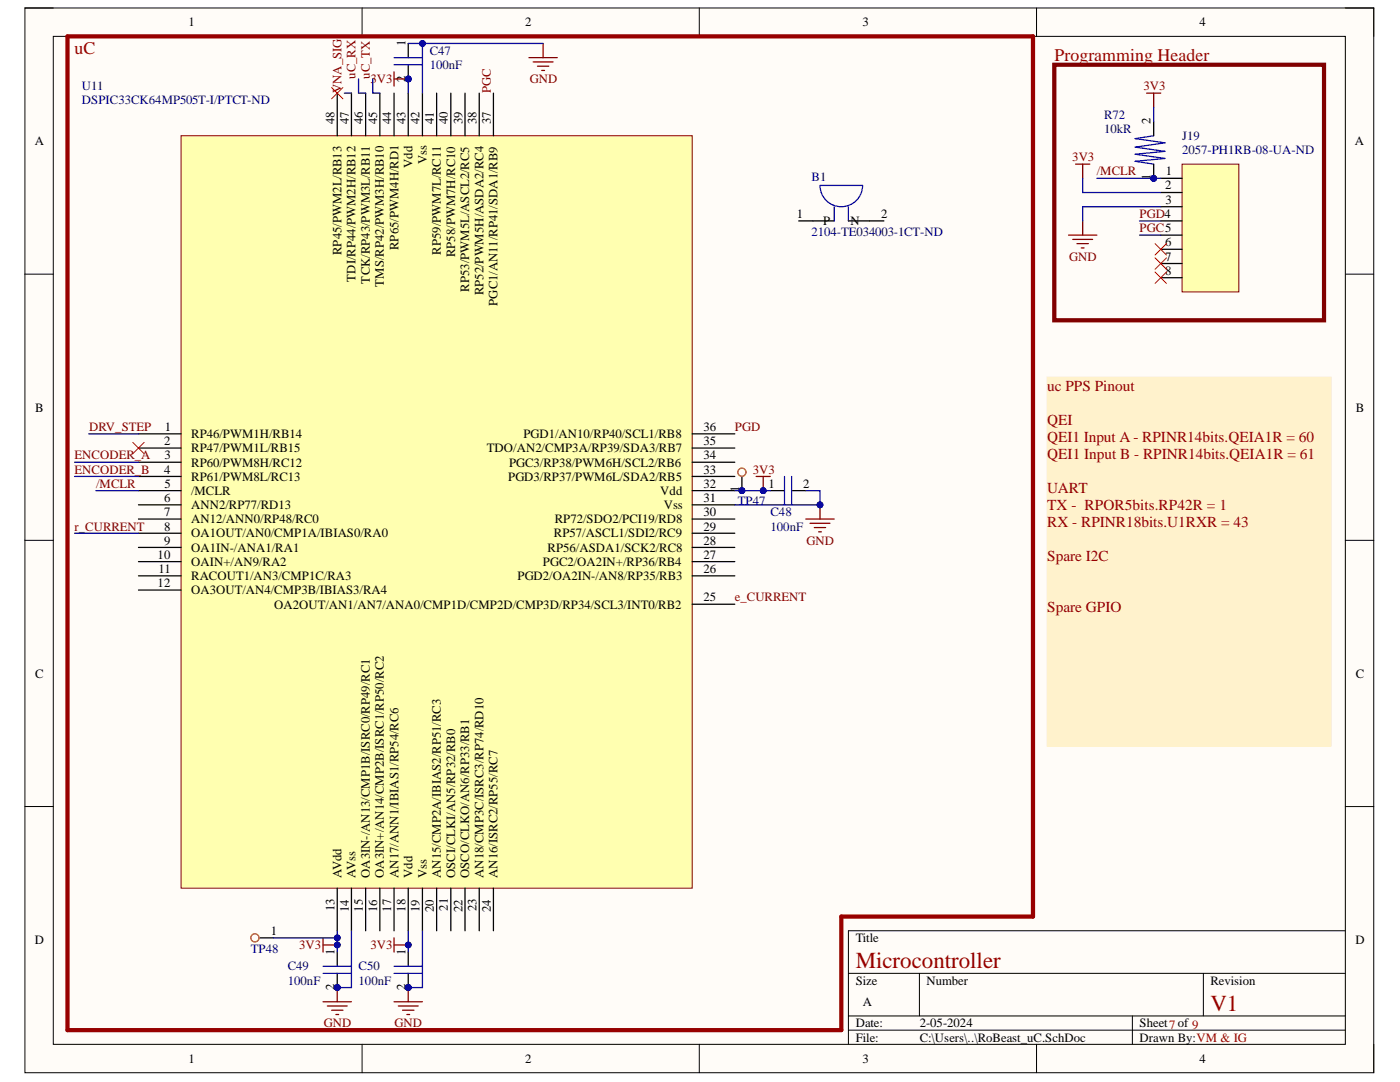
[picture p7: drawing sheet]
<svg xmlns="http://www.w3.org/2000/svg" width="279mm" height="216mm" viewBox="0 0 279 216" stroke-linecap="round" stroke-linejoin="round" font-family="sans-serif">
<defs><g id="words">
<g font-size="4.6" fill="#980000">
<text x="170.8" y="193.2">Microcontroller</text>
<text x="241.6" y="201.7">V1</text>
</g>
<g font-size="3.6" fill="#980000">
<text x="14.9" y="10.7">uC</text>
<text x="210.4" y="12.1">Programming Header</text>
</g>
<g font-size="3" fill="#980000">
<text x="209" y="78">uc PPS Pinout</text>
<text x="209" y="84.7">QEI</text>
<text x="209" y="88.1">QEI1 Input A - RPINR14bits.QEIA1R = 60</text>
<text x="209" y="91.6">QEI1 Input B - RPINR14bits.QEIA1R = 61</text>
<text x="209" y="98.3">UART</text>
<text x="209" y="101.7">TX - RPOR5bits.RP42R = 1</text>
<text x="209" y="105.1">RX - RPINR18bits.U1RXR = 43</text>
<text x="209" y="112">Spare I2C</text>
<text x="209" y="122.2">Spare GPIO</text>
</g>
<g font-size="2.5">
<text x="37.6" y="5.2">1</text>
<text x="104.8" y="5.2">2</text>
<text x="172.1" y="5.2">3</text>
<text x="239.4" y="5.2">4</text>
<text x="80.9" y="9.2" transform="rotate(-90 80.9 9.2)">1</text>
<text x="80.9" y="16.3" transform="rotate(-90 80.9 16.3)">2</text>
<text x="6.9" y="29">A</text>
<text x="66.7" y="24.8" transform="rotate(-90 66.7 24.8)">48</text>
<text x="69.6" y="24.8" transform="rotate(-90 69.6 24.8)">47</text>
<text x="72.4" y="24.8" transform="rotate(-90 72.4 24.8)">46</text>
<text x="75.3" y="24.8" transform="rotate(-90 75.3 24.8)">45</text>
<text x="78.1" y="24.8" transform="rotate(-90 78.1 24.8)">44</text>
<text x="80.9" y="24.8" transform="rotate(-90 80.9 24.8)">43</text>
<text x="83.7" y="24.8" transform="rotate(-90 83.7 24.8)">42</text>
<text x="86.6" y="24.8" transform="rotate(-90 86.6 24.8)">41</text>
<text x="89.4" y="24.8" transform="rotate(-90 89.4 24.8)">40</text>
<text x="92.3" y="24.8" transform="rotate(-90 92.3 24.8)">39</text>
<text x="95.1" y="24.8" transform="rotate(-90 95.1 24.8)">38</text>
<text x="97.9" y="24.8" transform="rotate(-90 97.9 24.8)">37</text>
<text x="229.6" y="24.8" transform="rotate(-90 229.6 24.8)">2</text>
<text x="270.4" y="29">A</text>
<text x="82.3" y="33.5" transform="rotate(-90 82.3 33.5)">Vdd</text>
<text x="85.2" y="32.8" transform="rotate(-90 85.2 32.8)">Vss</text>
<text x="229.6" y="35.9" transform="rotate(-90 229.6 35.9)">1</text>
<text x="232.7" y="35">1</text>
<text x="232.5" y="37.8">2</text>
<text x="232.6" y="40.7">3</text>
<text x="159" y="43.5">1</text>
<text x="164.3" y="44.9">P</text>
<text x="169.8" y="44.9">N</text>
<text x="175.8" y="43.5">2</text>
<text x="68.2" y="50.9" transform="rotate(-90 68.2 50.9)">RP45/PWM2L/RB13</text>
<text x="79.5" y="49.9" transform="rotate(-90 79.5 49.9)">RP65/PWM4H/RD1</text>
<text x="88" y="50.8" transform="rotate(-90 88 50.8)">RP59/PWM7L/RC11</text>
<text x="90.8" y="51.3" transform="rotate(-90 90.8 51.3)">RP58/PWM7H/RC10</text>
<text x="232.5" y="49.1">6</text>
<text x="232.5" y="52">7</text>
<text x="71" y="56.2" transform="rotate(-90 71 56.2)">TDI/RP44/PWM2H/RB12</text>
<text x="73.8" y="56.6" transform="rotate(-90 73.8 56.6)">TCK/RP43/PWM3L/RB11</text>
<text x="76.6" y="57.3" transform="rotate(-90 76.6 57.3)">TMS/RP42/PWM3H/RB10</text>
<text x="93.6" y="58.2" transform="rotate(-90 93.6 58.2)">RP53/PWM5L/ASCL2/RC5</text>
<text x="96.5" y="58.9" transform="rotate(-90 96.5 58.9)">RP52/PWM5H/ASDA2/RC4</text>
<text x="232.5" y="54.8">8</text>
<text x="99.3" y="61.1" transform="rotate(-90 99.3 61.1)">PGC1/AN11/RP41/SDA1/RB9</text>
<text x="7" y="82.1">B</text>
<text x="270.6" y="82.1">B</text>
<text x="32.7" y="88.8">2</text>
<text x="32.9" y="86">1</text>
<text x="38.1" y="87.4">RP46/PWM1H/RB14</text>
<text x="104.5" y="87.4">PGD1/AN10/RP40/SCL1/RB8</text>
<text x="140.4" y="88.8">35</text>
<text x="140.4" y="86">36</text>
<text x="32.7" y="94.5">4</text>
<text x="32.8" y="91.7">3</text>
<text x="38.1" y="90.2">RP47/PWM1L/RB15</text>
<text x="38.1" y="93.1">RP60/PWM8H/RC12</text>
<text x="38.1" y="95.9">RP61/PWM8L/RC13</text>
<text x="97.2" y="90.2">TDO/AN2/CMP3A/RP39/SDA3/RB7</text>
<text x="101.4" y="95.9">PGD3/RP37/PWM6L/SDA2/RB5</text>
<text x="101.6" y="93.1">PGC3/RP38/PWM6H/SCL2/RB6</text>
<text x="140.4" y="94.5">33</text>
<text x="140.4" y="91.7">34</text>
<text x="32.7" y="100.2">6</text>
<text x="32.8" y="97.3">5</text>
<text x="38.1" y="98.8">/MCLR</text>
<text x="38.1" y="101.6">ANN2/RP77/RD13</text>
<text x="131.8" y="98.8">Vdd</text>
<text x="132.5" y="101.6">Vss</text>
<text x="140.4" y="100.2">31</text>
<text x="140.4" y="97.3">32</text>
<text x="147.5" y="98.3" transform="rotate(-90 147.5 98.3)">1</text>
<text x="153.3" y="97.3">1</text>
<text x="160.3" y="97.3">2</text>
<text x="32.7" y="103">7</text>
<text x="32.7" y="105.9">8</text>
<text x="38.1" y="104.4">AN12/ANN0/RP48/RC0</text>
<text x="38.1" y="107.2">OA1OUT/AN0/CMP1A/IBIAS0/RA0</text>
<text x="110.5" y="107.2">RP57/ASCL1/SDI2/RC9</text>
<text x="110.7" y="104.4">RP72/SDO2/PCI19/RD8</text>
<text x="140.4" y="105.9">29</text>
<text x="140.4" y="103">30</text>
<text x="31.5" y="111.5">10</text>
<text x="32.7" y="108.7">9</text>
<text x="38.1" y="110.1">OA1IN-/ANA1/RA1</text>
<text x="38.1" y="112.9">OAIN+/AN9/RA2</text>
<text x="108.3" y="112.9">PGC2/OA2IN+/RP36/RB4</text>
<text x="109.3" y="110.1">RP56/ASDA1/SCK2/RC8</text>
<text x="140.4" y="111.5">27</text>
<text x="140.4" y="108.7">28</text>
<text x="31.5" y="117.2">12</text>
<text x="31.6" y="114.3">11</text>
<text x="38.1" y="115.8">RACOUT1/AN3/CMP1C/RA3</text>
<text x="38.1" y="118.6">OA3OUT/AN4/CMP3B/IBIAS3/RA4</text>
<text x="103.3" y="115.8">PGD2/OA2IN-/AN8/RP35/RB3</text>
<text x="140.4" y="114.3">26</text>
<text x="140.4" y="120">25</text>
<text x="54.7" y="121.4">OA2OUT/AN1/AN7/ANA0/CMP1D/CMP2D/CMP3D/RP34/SCL3/INT0/RB2</text>
<text x="7" y="135.2">C</text>
<text x="270.6" y="135.2">C</text>
<text x="68.2" y="175.2" transform="rotate(-90 68.2 175.2)">AVdd</text>
<text x="71" y="175.2" transform="rotate(-90 71 175.2)">AVss</text>
<text x="73.8" y="175.2" transform="rotate(-90 73.8 175.2)">OA3IN-/AN13/CMP1B/ISRC0/RP49/RC1</text>
<text x="76.6" y="175.2" transform="rotate(-90 76.6 175.2)">OA3IN+/AN14/CMP2B/ISRC1/RP50/RC2</text>
<text x="79.5" y="175.2" transform="rotate(-90 79.5 175.2)">AN17/ANN1/IBIAS1/RP54/RC6</text>
<text x="82.3" y="175.2" transform="rotate(-90 82.3 175.2)">Vdd</text>
<text x="85.2" y="175.2" transform="rotate(-90 85.2 175.2)">Vss</text>
<text x="88" y="175.2" transform="rotate(-90 88 175.2)">AN15/CMP2A/IBIAS2/RP51/RC3</text>
<text x="90.8" y="175.2" transform="rotate(-90 90.8 175.2)">OSCI/CLKI/AN5/RP32/RB0</text>
<text x="93.6" y="175.2" transform="rotate(-90 93.6 175.2)">OSCO/CLKO/AN6/RP33/RB1</text>
<text x="96.5" y="175.2" transform="rotate(-90 96.5 175.2)">AN18/CMP3C/ISRC3/RP74/RD10</text>
<text x="99.3" y="175.2" transform="rotate(-90 99.3 175.2)">AN16/ISRC2/RP55/RC7</text>
<text x="66.7" y="181.8" transform="rotate(-90 66.7 181.8)">13</text>
<text x="69.6" y="182" transform="rotate(-90 69.6 182)">14</text>
<text x="72.4" y="181.9" transform="rotate(-90 72.4 181.9)">15</text>
<text x="75.3" y="182" transform="rotate(-90 75.3 182)">16</text>
<text x="78.1" y="181.9" transform="rotate(-90 78.1 181.9)">17</text>
<text x="80.9" y="181.9" transform="rotate(-90 80.9 181.9)">18</text>
<text x="83.7" y="182" transform="rotate(-90 83.7 182)">19</text>
<text x="86.6" y="182" transform="rotate(-90 86.6 182)">20</text>
<text x="89.4" y="181.7" transform="rotate(-90 89.4 181.7)">21</text>
<text x="92.3" y="182" transform="rotate(-90 92.3 182)">22</text>
<text x="95.1" y="181.8" transform="rotate(-90 95.1 181.8)">23</text>
<text x="97.9" y="182" transform="rotate(-90 97.9 182)">24</text>
<text x="6.9" y="188.3">D</text>
<text x="54" y="186.5">1</text>
<text x="66.7" y="190.5" transform="rotate(-90 66.7 190.5)">1</text>
<text x="80.9" y="190.5" transform="rotate(-90 80.9 190.5)">1</text>
<text x="170.8" y="188">Title</text>
<text x="270.5" y="188.3">D</text>
<text x="66.7" y="197.6" transform="rotate(-90 66.7 197.6)">2</text>
<text x="80.9" y="197.6" transform="rotate(-90 80.9 197.6)">2</text>
<text x="170.8" y="196.5">Size</text>
<text x="184.9" y="196.5">Number</text>
<text x="241.6" y="196.5">Revision</text>
<text x="172.2" y="200.7">A</text>
<text x="170.8" y="205">Date:</text>
<text x="170.8" y="207.8">File:</text>
<text x="183.5" y="205">2-05-2024</text>
<text x="183.5" y="207.8">C:\Users\..\RoBeast_uC.SchDoc</text>
<text x="227.4" y="205">Sheet7 of 9</text>
<text x="227.4" y="207.8">Drawn By:VM &amp; IG</text>
<text x="37.6" y="212.1">1</text>
<text x="104.8" y="212.1">2</text>
<text x="172.1" y="212.1">3</text>
<text x="239.4" y="212.1">4</text>
</g>
<g font-size="2.5" fill="#000080">
<text x="85.8" y="10.9">C47</text>
<text x="85.8" y="13.8">100nF</text>
<text x="16.3" y="20.8">DSPIC33CK64MP505T-I/PTCT-ND</text>
<text x="16.3" y="18">U11</text>
<text x="220.3" y="23.7">R72</text>
<text x="220.3" y="26.5">10kR</text>
<text x="235.9" y="27.9">J19</text>
<text x="235.9" y="30.8">2057-PH1RB-08-UA-ND</text>
<text x="162" y="36.1">B1</text>
<text x="162" y="47.2">2104-TE034003-1CT-ND</text>
<text x="147.3" y="100.7">TP47</text>
<text x="153.8" y="103">C48</text>
<text x="153.8" y="105.9">100nF</text>
<text x="50.1" y="190.3">TP48</text>
<text x="57.4" y="193.6">C49</text>
<text x="57.4" y="196.5">100nF</text>
<text x="71.6" y="193.6">C50</text>
<text x="71.6" y="196.5">100nF</text>
</g>
<g font-size="2.5" fill="#800000">
<text x="71" y="15.7" transform="rotate(-90 71 15.7)">uC_RX</text>
<text x="73.8" y="15.7" transform="rotate(-90 73.8 15.7)">uC_TX</text>
<text x="73.9" y="16.6">3V3</text>
<text x="105.7" y="16.6">GND</text>
<text x="68.2" y="18.6" transform="rotate(-90 68.2 18.6)">VNA_SIG</text>
<text x="97.9" y="18.6" transform="rotate(-90 97.9 18.6)">PGC</text>
<text x="228.2" y="18">3V3</text>
<text x="214" y="32.1">3V3</text>
<text x="218.9" y="35">/MCLR</text>
<text x="227.4" y="43.5">PGD4</text>
<text x="227.4" y="46.3">PGC5</text>
<text x="213.4" y="52">GND</text>
<text x="17.8" y="86">DRV_STEP</text>
<text x="146.7" y="86">PGD</text>
<text x="14.9" y="91.7">ENCODER_A</text>
<text x="14.9" y="94.5">ENCODER_B</text>
<text x="150.2" y="94.5">3V3</text>
<text x="19.2" y="97.3">/MCLR</text>
<text x="14.9" y="105.9">r_CURRENT</text>
<text x="161" y="108.7">GND</text>
<text x="146.7" y="120">e_CURRENT</text>
<text x="59.7" y="189.4">3V3</text>
<text x="73.9" y="189.4">3V3</text>
<text x="64.6" y="205">GND</text>
<text x="78.7" y="205">GND</text>
</g>
</g></defs>
<path d="M5 1.6h269.2v212.5h-269.2z" fill-rule="evenodd" fill="#fffcf8"/>
<path d="M5 1.6h269.2v212.5h-269.2z" fill="none" stroke="#000" stroke-width=".2"/>
<path d="M10.6 7.3h257.9v201.1h-257.9z" fill-rule="evenodd" fill="#fffcf8"/>
<g fill="none" stroke="#000" stroke-width=".2">
<path d="M5 1.6h5.6M10.6 7.3h257.9v201.1h-257.9zM72.3 1.6v5.7M139.6 1.6v5.7M206.9 1.6v5.7M268.5 1.6h5.7v5.7M5 54.7h5.6M268.5 54.7h5.7M5 107.8h5.6M268.5 107.8h5.7M5 160.9h5.6M268.5 160.9h5.7"/>
<path d="M169.3 194.2h99.2M183.5 194.2v8.5M240.2 194.2v8.5M268.5 185.7h-99.2v22.7M72.3 208.4v5.7M139.6 208.4v5.7M169.3 202.7h99.2M169.3 205.6h99.2M206.9 208.4v5.7M226 202.7v5.7M274.2 208.4v5.7"/>
</g>
<path d="M235.9 32.8h11.3v25.4h-11.3z" fill-rule="evenodd" fill="#ffffb0"/>
<path d="M235.9 32.8h11.3v25.4h-11.3z" fill="none" stroke="#800000" stroke-width=".2"/>
<path d="M231.7 35.6h4.2M231.7 38.4h4.2M231.7 41.2h4.2M231.7 44.1h4.2M231.7 46.9h4.2M231.7 49.7h4.2M231.7 52.6h4.2M231.7 55.4h4.2" fill="none" stroke="#000" stroke-width=".25"/>
<circle cx="230.2" cy="35.6" r=".57" fill="#000080"/>
<circle cx="230.2" cy="35.6" r=".57" fill="none" stroke="#000080" stroke-width=".2"/>
<path d="M230.2 27.1l-3.6 .6 5.9 .8-5.9 .9 5.9 .8-5.9 .6 5.9 .8-5.9 .6 3.6 .6" fill="none" stroke="#00f" stroke-width=".25"/>
<path d="M230.2 32.8v2.8" fill="none" stroke="#000" stroke-width=".25"/>
<circle cx="230.2" cy="35.6" r=".57" fill="#000080"/>
<circle cx="230.2" cy="35.6" r=".57" fill="none" stroke="#000080" stroke-width=".2"/>
<path d="M230.2 24.3v2.8" fill="none" stroke="#000" stroke-width=".25"/>
<path d="M228.8 18.6h2.9M230.2 18.6v2.8M214.7 32.8h2.8M216.1 32.8v2.8M213.2 46.9h5.7M214.1 47.8h4M214.9 48.6h2.3M215.8 49.5h.5M216.1 44.1v2.8" fill="none" stroke="#800000" stroke-width=".25"/>
<path d="M210.4 12.9h53.8v51h-53.8z" fill="none" stroke="#800000" stroke-width=".85"/>
<path d="M230.5 48.6l2.3 2.3M230.5 51.4l2.3 2.3M230.5 54.3l2.3 2.3M232.8 48.6l-2.3 2.3M232.8 51.4l-2.3 2.3M232.8 54.3l-2.3 2.3" fill="none" stroke="#f00" stroke-width=".2"/>
<path d="M36.1 27.1h102v150.1h-102z" fill-rule="evenodd" fill="#ffffb0"/>
<path d="M36.1 27.1h102v150.1h-102z" fill="none" stroke="#800000" stroke-width=".2"/>
<g fill="none" stroke="#000" stroke-width=".25">
<path d="M67.3 18.6v8.5M70.1 18.6v8.5M73 18.6v8.5M75.8 18.6v8.5M78.6 18.6v8.5M81.5 18.6v8.5M84.3 18.6v8.5M87.1 18.6v8.5M90 18.6v8.5M92.8 18.6v8.5M95.6 18.6v8.5M98.5 18.6v8.5"/>
<path d="M27.6 86.6h8.5M27.6 89.4h8.5M27.6 92.2h8.5M27.6 95.1h8.5M27.6 97.9h8.5M138.1 86.6h8.5M138.1 89.4h8.5M138.1 92.2h8.5M138.1 95.1h8.5M138.1 97.9h8.5M27.6 100.7h8.5M27.6 103.6h8.5"/>
<path d="M27.6 106.4h8.5M27.6 109.2h8.5M27.6 112.1h8.5M27.6 114.9h8.5M27.6 117.7h8.5M138.1 100.7h8.5M138.1 103.6h8.5M138.1 106.4h8.5M138.1 109.2h8.5M138.1 112.1h8.5M138.1 114.9h8.5M138.1 120.6h8.5"/>
<path d="M67.3 177.2v8.5M70.1 177.2v8.5M73 177.2v8.5M75.8 177.2v8.5M78.6 177.2v8.5M81.5 177.2v8.5M84.3 177.2v8.5M87.1 177.2v8.5M90 177.2v8.5M92.8 177.2v8.5M95.6 177.2v8.5M98.5 177.2v8.5"/>
</g>
<circle cx="67.3" cy="197" r=".56" fill="#000080"/>
<circle cx="67.3" cy="197" r=".56" fill="none" stroke="#000080" stroke-width=".2"/>
<path d="M67.3 190v2.8M67.3 194.2v2.9" fill="none" stroke="#000" stroke-width=".25"/>
<circle cx="67.3" cy="197" r=".56" fill="#000080"/>
<circle cx="67.3" cy="197" r=".56" fill="none" stroke="#000080" stroke-width=".2"/>
<path d="M64.5 192.8h5.6M64.5 194.2h5.6" fill="none" stroke="#00f" stroke-width=".25"/>
<path d="M64.5 187.1v2.9M64.5 188.6h2.8" fill="none" stroke="#800000" stroke-width=".25"/>
<circle cx="67.3" cy="188.6" r=".56" fill="#000080"/>
<circle cx="67.3" cy="188.6" r=".56" fill="none" stroke="#000080" stroke-width=".2"/>
<path d="M64.5 199.9h5.6M67.3 197.1v2.8M65.3 200.7h4M66.2 201.6h2.2M67 202.4h.6" fill="none" stroke="#800000" stroke-width=".25"/>
<circle cx="67.3" cy="197" r=".56" fill="#000080"/>
<circle cx="67.3" cy="197" r=".56" fill="none" stroke="#000080" stroke-width=".2"/>
<circle cx="81.5" cy="197" r=".56" fill="#000080"/>
<circle cx="81.5" cy="197" r=".56" fill="none" stroke="#000080" stroke-width=".2"/>
<path d="M81.5 190v2.8M81.5 194.2v2.9" fill="none" stroke="#000" stroke-width=".25"/>
<circle cx="81.5" cy="197" r=".56" fill="#000080"/>
<circle cx="81.5" cy="197" r=".56" fill="none" stroke="#000080" stroke-width=".2"/>
<path d="M78.6 192.8h5.7M78.6 194.2h5.7" fill="none" stroke="#00f" stroke-width=".25"/>
<path d="M78.6 199.9h5.7M81.5 197.1v2.8M79.5 200.7h4M80.3 201.6h2.3M81.2 202.4h.6" fill="none" stroke="#800000" stroke-width=".25"/>
<circle cx="81.5" cy="197" r=".56" fill="#000080"/>
<circle cx="81.5" cy="197" r=".56" fill="none" stroke="#000080" stroke-width=".2"/>
<path d="M160.8 103.6h5.7M161.7 104.4h3.9M162.5 105.3h2.3M163.4 106.1h.5M163.6 100.7v2.9" fill="none" stroke="#800000" stroke-width=".25"/>
<circle cx="163.6" cy="100.7" r=".57" fill="#000080"/>
<circle cx="163.6" cy="100.7" r=".57" fill="none" stroke="#000080" stroke-width=".2"/>
<path d="M153.7 97.9h2.9M158 97.9h2.8" fill="none" stroke="#000" stroke-width=".25"/>
<path d="M156.6 95.1v5.6M158 95.1v5.6" fill="none" stroke="#00f" stroke-width=".25"/>
<path d="M78.6 187.1v2.9M78.6 188.6h2.9" fill="none" stroke="#800000" stroke-width=".25"/>
<circle cx="81.5" cy="188.6" r=".56" fill="#000080"/>
<circle cx="81.5" cy="188.6" r=".56" fill="none" stroke="#000080" stroke-width=".2"/>
<path d="M150.9 95.1h2.8M152.3 95.1v2.8" fill="none" stroke="#800000" stroke-width=".25"/>
<circle cx="152.3" cy="97.9" r=".57" fill="#000080"/>
<circle cx="152.3" cy="97.9" r=".57" fill="none" stroke="#000080" stroke-width=".2"/>
<circle cx="81.5" cy="15.8" r=".57" fill="#000080"/>
<circle cx="81.5" cy="15.8" r=".57" fill="none" stroke="#000080" stroke-width=".2"/>
<path d="M81.5 8.7v2.8M81.5 12.9v2.9" fill="none" stroke="#000" stroke-width=".25"/>
<circle cx="81.5" cy="15.8" r=".57" fill="#000080"/>
<circle cx="81.5" cy="15.8" r=".57" fill="none" stroke="#000080" stroke-width=".2"/>
<path d="M78.6 11.5h5.7M78.6 12.9h5.7" fill="none" stroke="#00f" stroke-width=".25"/>
<path d="M78.6 14.3v2.9M78.6 15.8h2.9" fill="none" stroke="#800000" stroke-width=".25"/>
<circle cx="81.5" cy="15.8" r=".57" fill="#000080"/>
<circle cx="81.5" cy="15.8" r=".57" fill="none" stroke="#000080" stroke-width=".2"/>
<path d="M105.6 11.5h5.6M106.4 12.4h4M107.3 13.2h2.2M108.1 14.1h.6M108.4 8.7v2.8" fill="none" stroke="#800000" stroke-width=".25"/>
<path d="M66.2 17.5l2.2 2.2M68.4 17.5l-2.2 2.2M26.5 88.3l2.3 2.2M28.8 88.3l-2.3 2.2" fill="none" stroke="#f00" stroke-width=".2"/>
<path d="M209 75.2h56.7v73.7h-56.7z" fill-rule="evenodd" fill="#fff2cc"/>
<path d="M209 75.2h56.7v73.7h-56.7z" fill="none" stroke="#fff2cc" stroke-width=".2"/>
<path d="M13.5 7.3h192.7v175.6h-38.3v22.7h-154.4z" fill="none" stroke="#980000" stroke-width=".85"/>
<path d="M51.7 187.1h2.9" fill="none" stroke="#000" stroke-width=".25"/>
<circle cx="50.9" cy="187.1" r=".81" fill="none" stroke="#f90" stroke-width=".25"/>
<path d="M218.9 35.6h12.8M230.2 21.4v2.9" fill="none" stroke="#000080" stroke-width=".25"/>
<circle cx="230.2" cy="35.6" r=".57" fill="#000080"/>
<circle cx="230.2" cy="35.6" r=".57" fill="none" stroke="#000080" stroke-width=".2"/>
<path d="M216.1 35.6v2.8h15.6M227.4 44.1h4.3M227.4 46.9h4.3M231.7 41.2h-15.6v2.9M19.1 97.9h8.5M70.1 185.7v11.4h-2.8" fill="none" stroke="#000080" stroke-width=".25"/>
<circle cx="67.3" cy="197" r=".56" fill="#000080"/>
<circle cx="67.3" cy="197" r=".56" fill="none" stroke="#000080" stroke-width=".2"/>
<path d="M81.5 185.7v4.3" fill="none" stroke="#000080" stroke-width=".25"/>
<circle cx="81.5" cy="188.6" r=".56" fill="#000080"/>
<circle cx="81.5" cy="188.6" r=".56" fill="none" stroke="#000080" stroke-width=".2"/>
<path d="M84.3 185.7v11.4h-2.8" fill="none" stroke="#000080" stroke-width=".25"/>
<circle cx="81.5" cy="197" r=".56" fill="#000080"/>
<circle cx="81.5" cy="197" r=".56" fill="none" stroke="#000080" stroke-width=".2"/>
<path d="M160.8 97.9h2.8v2.8" fill="none" stroke="#000080" stroke-width=".25"/>
<circle cx="163.6" cy="100.7" r=".57" fill="#000080"/>
<circle cx="163.6" cy="100.7" r=".57" fill="none" stroke="#000080" stroke-width=".2"/>
<path d="M146.6 100.7h17" fill="none" stroke="#000080" stroke-width=".25"/>
<circle cx="163.6" cy="100.7" r=".57" fill="#000080"/>
<circle cx="163.6" cy="100.7" r=".57" fill="none" stroke="#000080" stroke-width=".2"/>
<path d="M146.6 97.9h5.7" fill="none" stroke="#000080" stroke-width=".25"/>
<circle cx="152.3" cy="97.9" r=".57" fill="#000080"/>
<circle cx="152.3" cy="97.9" r=".57" fill="none" stroke="#000080" stroke-width=".2"/>
<circle cx="148.1" cy="97.9" r=".57" fill="#000080"/>
<circle cx="148.1" cy="97.9" r=".57" fill="none" stroke="#000080" stroke-width=".2"/>
<path d="M152.3 97.9h1.4" fill="none" stroke="#000080" stroke-width=".25"/>
<circle cx="152.3" cy="97.9" r=".57" fill="#000080"/>
<circle cx="152.3" cy="97.9" r=".57" fill="none" stroke="#000080" stroke-width=".2"/>
<path d="M81.5 15.8v2.8" fill="none" stroke="#000080" stroke-width=".25"/>
<circle cx="81.5" cy="15.8" r=".57" fill="#000080"/>
<circle cx="81.5" cy="15.8" r=".57" fill="none" stroke="#000080" stroke-width=".2"/>
<path d="M84.3 8.7v9.9" fill="none" stroke="#000080" stroke-width=".25"/>
<circle cx="84.3" cy="8.7" r=".57" fill="#000080"/>
<circle cx="84.3" cy="8.7" r=".57" fill="none" stroke="#000080" stroke-width=".2"/>
<path d="M81.5 8.7h26.9M14.9 92.2h12.7M14.9 95.1h12.7M17.7 86.6h9.9" fill="none" stroke="#000080" stroke-width=".25"/>
<circle cx="84.3" cy="8.7" r=".57" fill="#000080"/>
<circle cx="84.3" cy="8.7" r=".57" fill="none" stroke="#000080" stroke-width=".2"/>
<path d="M68.7 18.6h1.4M71.6 15.8v2.8h1.4M74.4 15.8v2.8h1.4M14.9 106.4h12.7M54.6 187.1h12.7v2.9" fill="none" stroke="#000080" stroke-width=".25"/>
<circle cx="67.3" cy="187.1" r=".56" fill="#000080"/>
<circle cx="67.3" cy="187.1" r=".56" fill="none" stroke="#000080" stroke-width=".2"/>
<circle cx="67.3" cy="188.6" r=".56" fill="#000080"/>
<circle cx="67.3" cy="188.6" r=".56" fill="none" stroke="#000080" stroke-width=".2"/>
<path d="M67.3 185.7v1.4" fill="none" stroke="#000080" stroke-width=".25"/>
<circle cx="67.3" cy="187.1" r=".56" fill="#000080"/>
<circle cx="67.3" cy="187.1" r=".56" fill="none" stroke="#000080" stroke-width=".2"/>
<circle cx="148.1" cy="97.9" r=".57" fill="#000080"/>
<circle cx="148.1" cy="97.9" r=".57" fill="none" stroke="#000080" stroke-width=".2"/>
<path d="M148.1 95.1v2.8" fill="none" stroke="#000" stroke-width=".25"/>
<circle cx="148.1" cy="97.9" r=".57" fill="#000080"/>
<circle cx="148.1" cy="97.9" r=".57" fill="none" stroke="#000080" stroke-width=".2"/>
<circle cx="148.1" cy="94.2" r=".81" fill="none" stroke="#f90" stroke-width=".25"/>
<path d="M163.6 37h8.5a4.3 4.3 0 0 1-4.2 4.2 4.3 4.3 0 0 1-4.3-4.2zM166.5 41.2v2.9M169.3 41.2v2.9" fill="none" stroke="#00f" stroke-width=".25"/>
<path d="M159.4 44.1h7.1M169.3 44.1h7.1" fill="none" stroke="#000" stroke-width=".25"/>
<use href="#words"/>
</svg>
